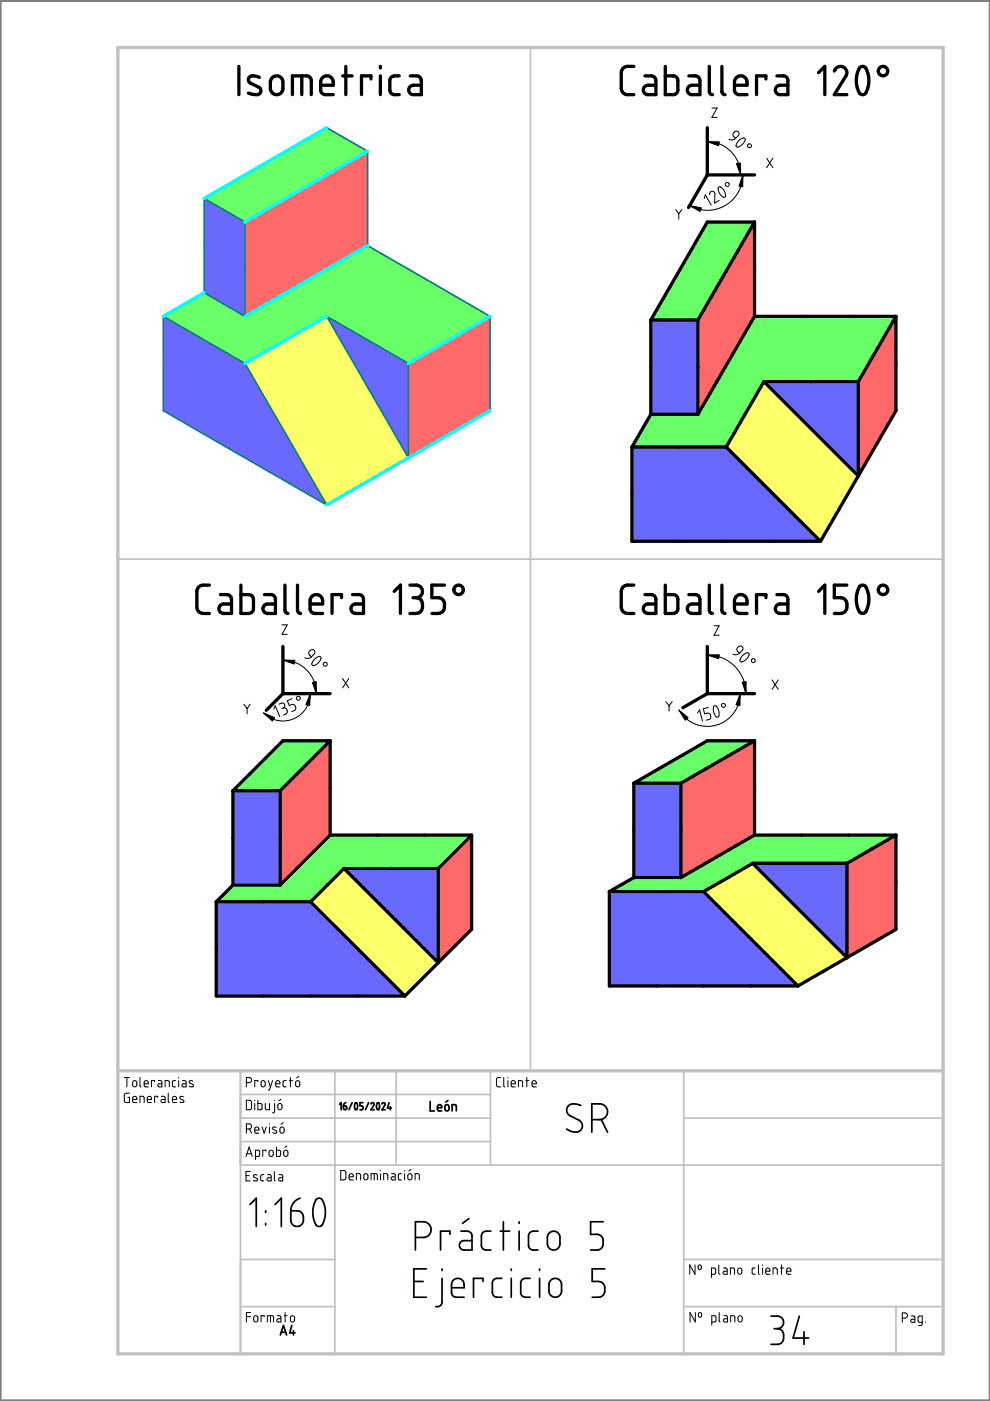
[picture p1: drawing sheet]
<svg xmlns="http://www.w3.org/2000/svg" width="210mm" height="297mm" viewBox="0 0 210 297" stroke-linecap="round" stroke-linejoin="round" font-family="sans-serif">
<path d="M51.9 77.1l17.4 30 17.3-10-17.3-30zM162 80.9l20 20-8 13.9-20-20zM65.8 191.2l7.1-7.1 20 20-7 7.1zM149.2 189l10.4-6 20 20.1-10.4 5.9z" fill-rule="evenodd" fill="#ffff69"/>
<path d="M43.3 42.1l26-15 8.6 5-26 15zM34.6 67.1l8.7-5 8.6 5 26-15 26 15-17.3 10-17.3-10-17.4 10zM138 87.8h10l12-20.7h30l-8 13.8h-20l-8 13.9h-20zM150 47.1l-12 20.8h10l12-20.8zM45.8 191.2l3.6-3.5h10l10.6-10.6h30l-7.1 7h-20l-7.1 7.1zM56.5 160.6l3.5-3.5h10l-10.6 10.6h-10zM129.2 189l5.2-2.9h10l15.6-9h30l-10.4 5.9h-20l-10.4 6zM134.4 166.1l15.6-9h10l-15.6 9z" fill-rule="evenodd" fill="#69ff69"/>
<path d="M34.6 67.1v20l34.7 20-17.4-30zM69.3 67.1l17.3 10v20zM43.3 42.1v20l8.6 5v-20zM134 94.8v20h40l-20-20zM162 80.9h20v20zM138 67.9v19.9h10v-19.9zM45.8 191.2v20h40.1l-20.1-20zM72.9 184.1h20v20zM49.4 167.7v20h10v-20zM129.2 189v20h40l-20-20zM134.4 166.1h10v20h-10zM159.6 183h20v20.1z" fill-rule="evenodd" fill="#6969ff"/>
<path d="M86.6 77.1v20l17.3-10v-20zM51.9 47.1l26-15v20l-26 15zM190 67.1v20l-8 13.8v-20zM160 47.1v20l-12 20.7v-19.9zM96.5 180.6l3.5-3.5v19.9l-7.1 7.1v-20zM59.4 167.7l10.6-10.6v20l-10.6 10.6zM179.6 183l10.4-5.9v19.9l-10.4 6.1zM144.4 166.1l15.6-9v20l-15.6 9z" fill-rule="evenodd" fill="#ff6969"/>
<g fill="none" stroke="#000" stroke-width=".36">
<path d="M72 234.1l.3-.3v1.5M72.8 234.5h.6l.1 .6a.34 .34 0 0 1-.4 .2 .34 .34 0 0 1-.3-.4zM73.3 233.8l-.4 .3-.1 .4M74.7 233.8l-.7 1.5M75.3 233.9a.54 .54 0 0 1 .5 .8v.2a.32 .32 0 0 1-.4 .4 .32 .32 0 0 1-.2-.5zM77 233.8h-.7v.7h.5l.2 .2-.1 .5-.6 .1M78.1 233.8l-.6 1.5M78.7 234a.33 .33 0 0 1 .4-.2 .33 .33 0 0 1 .2 .5l-.6 1h.6M80 233.9a.5 .5 0 0 1 .5 .7l-.1 .3a.32 .32 0 0 1-.3 .4 .32 .32 0 0 1-.3-.5zM81 234a.34 .34 0 0 1 .5-.2 .34 .34 0 0 1 .1 .5l-.6 1h.7M82.5 233.8l-.4 1.1h.9M82.7 234.6v.7"/>
<path d="M91.2 233.5v2h.9M92.8 234.9h.8l-.1-.6-.4-.1-.2 .2-.1 .8 .2 .3h.6M94.4 234.4l.4-.2 .4 .2v.8l-.3 .3h-.3l-.3-.2zM95 233.3l-.5 .4M95.9 235.5v-1.3l.7 .1 .2 1.2M123.1 234.4l-1.1-.3h-1.1l-.5 .4-.3 1 .5 .9 2.3 1.2 .3 .3 .3 .7-.3 .9-.4 .4-.7 .2-1.1-.2-.9-.5M125.5 237.4l2-.1 .9-.5 .3-.5 .1-.7-.2-.7-.3-.4-1-.5h-1.8v6.1M127.5 237.3l1.3 2.8M53 255.4l1.3-1.4v6M56.3 256.7v.3M56.3 259.4v.3M58.3 255.4l1.3-1.4v6"/>
<path d="M61.7 256.7h1.5l.9 .5 .2 .7v.9l-.2 .6-.3 .4-1 .2-.9-.5-.2-.6zM63.6 254l-.6 .3-.8 .8-.4 .8-.1 .8M67 254.4l.5-.4 .7 .2 .4 .8 .3 1.2 .1 1.3-.3 1.2-.4 1-.5 .3-.8-.2-.6-1.9v-1.8zM99.4 258.4l-1.3 1M106.7 259v6M110.1 259v.4M127.9 259h-2.7v2.7l1.8 .1 .6 .4 .3 .6v1.2l-.5 .7-.6 .3h-1.6M87.7 271.7h2M88.1 262.4h1.9l1-.5 .3-.7 .1-.7-.2-.5-.4-.6-.9-.4h-1.8v6M90.4 269h-2.7v6h2.7M93.7 271v5.2l-.4 .7-.9 .1M93.7 269v.4"/>
<path d="M95.4 261.7v-.7h-2v4M95.7 273h2.7l-.1-1.1-.5-.6-.9-.3-.5 .2-.4 .3-.3 .7v2l.3 .6 .4 .2h2M97.7 261l1.7 .1 .5 .4 .2 .5v3h-1.9l-.4-.2-.4-.6 .1-.5 .3-.5 .5-.2h1.8M102.4 271.7v-.7h-2v4M104.1 261l-1.5 .2-.5 .7v2.3l.1 .4 .7 .4h1.2M106.1 261h2M106.4 271l-1.4 .1-.3 .2-.3 .6v2.2l.2 .5 .6 .4h1.2M108.4 269v.4M108.4 271v4M110.1 261v4M112.4 271l-1.4 .1-.4 .3-.2 .5v2.3l.2 .4 .6 .4h1.2M114.1 261l-1.5 .2-.4 .4-.1 .4v2.1l.1 .5 .7 .4h1.2"/>
<path d="M114.4 269v.4M114.4 271v4M116.4 261.5l.5-.4 .7-.1 .7 .4 .4 .5v2l-.3 .7-.5 .3h-1l-.7-.6-.1-2zM116.8 271.4l.5-.3 .6-.1 .6 .3 .5 .6v2.1l-.2 .5-.6 .5h-.9l-.4-.3-.4-.5-.1-2zM128.2 269h-2.6v2.7l1.8 .1 .6 .4 .2 .7v1.2l-.4 .6-.8 .3h-1.4M163.5 279l1.6 .1 .8 .6 .2 .5-.1 .8-.5 .5-.7 .2M169.5 279l-1.4 4.7h3.4M59.4 283l.7-2 .7 2M59.6 282.5h1M61.9 281l-.5 1.6h1.1M62.2 282.2v.8M164.1 281.7h.7"/>
<path d="M164.8 281.7l.8 .2 .4 .6 .1 1.6-.4 .6-.4 .2-1.8 .1M170.5 282.4v2.6"/>
</g>
<g fill="none" stroke="#000" stroke-width=".21">
<path d="M150 30l1.3 .2 1.2 .3 1.4 .7 1 .9 1 1.1 .6 1.3 .4 1.2 .1 1.4M150.9 22.9h1.1l-1.1 2h1.1M152.3 39.7l.4-.1 .8 .7 .3 .9-.1 .6h-.4l-.6-.5-.4-.9zM155.5 28.2l.6-.4 .3 .1 .3 .3-.1 .5-.6 .6-.6-.6zM156 29.3l-.6 .4-.8-.2M156.5 29.9l1-.6a.45 .45 0 0 1 .5 .2 .45 .45 0 0 1-.2 .6l-.4 .5-.8 .5a.45 .45 0 0 1-.6-.2 .45 .45 0 0 1 .3-.6zM157.5 37.1l-.2 1.6-.7 1.9-1.2 1.7-1.6 1.2-1.7 .8-1.9 .3-2.1-.2-1.9-.8M162.5 33.5l1.4 2.1M163.9 33.5l-1.4 2.1M143.3 44.4l.6 .9M143.9 45.3v1.1M144.6 44.4l-.7 .9"/>
<path d="M149.3 42.1l.2-.8 1.3 2.2M150.5 41.3v-.4l.2-.3 .7 .1 .2 .3-.1 2.1 1-.6M59.8 132.5h1.1l-1.1 2h1.1M60 140l1.6 .1 1.3 .5 1.3 .7 1 .9 .7 1 .7 1.3 .4 1.1 .1 1.5M65.5 138.2l.5-.4 .3-.1 .4 .3 .1 .4-.8 .9-.5-.6zM66 139.3l-.6 .3-.8-.1M66.6 139.9l.5-.5 .6-.2a.66 .66 0 0 1 0 1.1l-1 .8a.45 .45 0 0 1-.6-.3 .45 .45 0 0 1 .2-.5zM150 138.9l1.4 .1 1.6 .4 1.4 .7 1.3 1.1 1.2 1.4 .7 1.4 .5 1.6 .1 1.5M151.4 132.7h1.1l-1.1 2h1.1M156.4 137.3l.5-.4 .6 .4-.1 .6-.6 .6-.6-.6zM156.8 138.5l-.7 .3-.7-.1M157.4 139.1l.9-.6a.43 .43 0 0 1 .5 .2 .43 .43 0 0 1-.2 .5l-.5 .8-1 .4-.2-.4z"/>
<path d="M51.7 149.3l.7 .9M52.4 150.2v1.1M53 149.3l-.6 .9M58 150.3l.4-.7 .9 2.3M59.1 149.3l.6-.2 .6 .1 .1 .6-.4 .3M60 150.1l.6 .1 .3 .7-.2 .4-.6 .3M60 150.1l-.2 .1M61.9 148.1l-1 .5 .4 1 .9-.3 .4 .3 .1 .4-.1 .5-.7 .4M65.8 147.1l-.2 1.6-.8 1.7-1.2 1.2-1.5 .9-1.9 .4-1.6-.2-1.4-.6-1.3-.9M72.6 143.8l1.4 2.1M74 143.8l-1.4 2.1M141.2 148.8l.7 .8"/>
<path d="M141.9 149.6v1.2M142.5 148.8l-.6 .8M147.9 151.2l.4-.7 .6 2.4M150.2 150l-1.1 .3 .3 1 .8-.1 .4 .4 .1 .5-.1 .3-.8 .3M151.3 149.8l.5-.1 .5 .6 .2 .7-.1 .9a.72 .72 0 0 1-1-.7l-.2-.6zM156.9 147.1l-.1 1.3-.3 1.1-1 1.8-1.5 1.4-2.1 1.1-2.2 .2-2.3-.5-2-1.2-1.4-1.8M163.7 144.1l1.3 2.1M165 144.1l-1.3 2.1M26.4 228.5h1.1M26.9 228.5v1.9M27.5 231.8h-.8l-.3 .2v1.4l.1 .3 1 .1v-1.1h-.4M28.1 233.1h.9l-.2-.6-.2-.1-.4 .2-.1 .9 .3 .3h.6"/>
<path d="M28.2 229.3l.4-.2 .4 .3v.7l-.3 .3h-.4l-.2-.3zM29.7 228.5v1.8l.2 .1M29.7 233.8v-1.4l.8 .1 .1 1.3M30.6 229.8h.9l-.2-.6-.4-.1-.3 .2v.8l.2 .3h.7M31.2 233.1h.9l-.2-.6-.3-.1-.3 .2-.1 .8 .3 .4h.6M32.8 229.3v-.2h-.7v1.3M33.4 232.7v-.3h-.6v1.4M33.6 229.1h.5l.2 .3v1h-.5a.33 .33 0 0 1-.4-.3 .33 .33 0 0 1 .4-.3h.5M34.2 232.4l.6 .1 .2 .2v1.1h-.7a.34 .34 0 0 1-.2-.4 .34 .34 0 0 1 .4-.3h.5M35 230.4v-1.3l.8 .1 .1 1.2M35.7 231.8v1.8l.2 .2M36.6 233.1h.8l-.1-.6-.3-.1-.3 .2-.1 .8 .2 .4h.6"/>
<path d="M37.2 229.1h-.4l-.2 .3v.9l.6 .1M37.9 228.5v.1M37.9 229.1v1.3M38.7 229.1h.6l.2 .3v1h-.7a.33 .33 0 0 1-.2-.4 .33 .33 0 0 1 .3-.2h.6M38.9 232.6l-.3-.1a.29 .29 0 0 0-.4 .1 .29 .29 0 0 0 .1 .4l.5 .3a.35 .35 0 0 1 0 .5 .35 .35 0 0 1-.5-.1h-.2M40.9 229.2l-.5-.1a.28 .28 0 0 0-.3 .2 .28 .28 0 0 0 .2 .3l.6 .3a.34 .34 0 0 1 0 .5 .34 .34 0 0 1-.5 0l-.3-.1M52.2 229.6h.7l.3-.3 .1-.4-.2-.4h-.9v1.9M52.2 233.3h.9l.2 .3v1.3l-.2 .3-.9 .1zM52.2 239.4h.7l.4-.3v-.4l-.2-.3-.9-.1v2M52.9 239.4l.4 .9M54 239.6h.9l-.2-.6-.3-.1-.3 .2-.1 .9 .3 .3h.6M54 233.3v.1"/>
<path d="M54 234v1.3M54.7 233.3v2l.7-.1 .2-.2-.1-.9-.8-.1M54.7 229.3v-.2h-.7v1.3M55.5 229.2l.4-.1 .3 .3v.7l-.3 .3h-.3l-.2-.2v-.7zM55.6 238.9l.4 1.4 .5-1.4M56.2 234v1l.3 .3h.6v-1.3M56.9 229.1l.4 1.3M57.1 238.3v.1M57.1 238.9v1.4M57.8 229.1l-.7 2h-.2M58.2 234v1.7l-.1 .2h-.3M58.2 233.3v.1"/>
<path d="M58.5 229.8h.9l-.2-.6-.4-.1-.3 .2v.9l.2 .2h.7M58.6 239.1l-.4-.1a.28 .28 0 0 0-.4 .1 .28 .28 0 0 0 .2 .4l.5 .2a.36 .36 0 0 1 0 .6 .36 .36 0 0 1-.5-.1h-.2M59 234.1l.4-.1 .4 .3v.7l-.3 .3-.3-.1-.3-.2zM59.4 239.1l.4-.2 .4 .4v.6l-.2 .3h-.4l-.2-.3zM59.6 233.1l-.5 .3M60 238l-.4 .4M60.7 229.1h-.5l-.2 .3 .1 .9 .6 .1M61.3 229.1h.7M61.6 228.5v1.9M62.8 229.2l.4-.1 .3 .3v.8l-.2 .2h-.3l-.3-.2v-.7zM63.4 228.2l-.5 .4M106.2 228.5h-.6l-.3 .3v1.4l.3 .2h.6"/>
<path d="M106.8 228.5v1.7l.2 .2M107.7 228.5v.1M107.7 229.1v1.3M108.4 229.8h.9l-.2-.6-.3-.1-.3 .2-.1 .9 .2 .2h.7M109.9 230.4v-1.3l.8 .1 .1 1.2M111.5 229.1h.6M111.7 228.5v1.9M112.8 229.8h.9l-.1-.6-.4-.1-.3 .2-.1 .9 .2 .2h.7M52.2 245.2l.6-2 .7 2M52.2 249.3h.6M52.3 244.6h1M53 248.4h-.8v2h.8"/>
<path d="M54.2 245.2h.5l.3-.2 .1-.9-.2-.2h-.7v2M54.5 249.2l-.3-.1a.31 .31 0 0 0-.4 .1 .31 .31 0 0 0 .1 .4l.5 .3a.35 .35 0 0 1 .1 .5 .35 .35 0 0 1-.5-.1h-.3M55.9 249h-.4l-.2 .4v.8l.6 .2M56.4 244.1v-.2h-.7v1.3M56.7 249l.6 .1 .2 .2v1.1h-.6a.34 .34 0 0 1-.3-.4 .34 .34 0 0 1 .3-.3h.6M57.2 244l.4-.1 .3 .3v.7l-.2 .3h-.4l-.2-.3zM58.2 248.4v1.8l.2 .2M58.6 243.2v2h.7l.2-.3-.1-.9-.8-.1M59.2 249l.6 .1 .1 .2v1.1h-.6a.34 .34 0 0 1-.2-.4 .34 .34 0 0 1 .3-.3h.5M60.3 244l.4-.1 .3 .2v.7l-.2 .4h-.4l-.2-.3zM60.8 243l-.4 .3M72.2 248.2h.8l.3 .3v1.3l-.2 .3-.9 .1z"/>
<path d="M74 249.5h.9l-.1-.6-.4-.1-.3 .2-.1 .9 .2 .2 .7 .1M75.6 250.2v-1.4l.8 .1 .1 1.3M77.2 249l.4-.2 .4 .4v.7l-.3 .2-.2 .1-.3-.3zM78.7 250.2v-1.4l1.2 .1 .1 .2v1.1M79.4 248.8v1.4M80.7 248.2v.1M80.7 248.8v1.4M81.3 250.2v-1.4l.8 .1 .1 1.3M83 248.8h.5l.3 .3v1.1h-.6a.33 .33 0 0 1-.3-.4 .33 .33 0 0 1 .3-.3h.6M85.1 248.8l-.4 .1-.2 .2v.9l.6 .2M85.8 248.2v.1M85.8 248.8v1.4"/>
<path d="M86.6 249l.4-.2 .3 .4v.7l-.2 .2-.3 .1-.3-.3zM87.1 247.9l-.4 .4M88 250.2v-1.4l.8 .1 .1 1.3M52.2 279.2h.9M53.1 278.3h-.9v2M53.9 279.1l.4-.1 .4 .2v.8l-.3 .3-.4-.1-.2-.2zM56 279.2v-.2h-.6v1.3M57.3 279v1.3M58.8 279h.5l.3 .2v1.1h-.7a.34 .34 0 0 1-.2-.4 .34 .34 0 0 1 .3-.3h.6M60.2 279h.7M60.5 278.3v2M61.7 279.1l.4-.1 .3 .3v.7l-.3 .3-.4-.1-.1-.2z"/>
<path d="M147.4 268.2v2l-1.2-2v2M147.4 278.3v2l-1.1-2v2M148.1 268.3a.34 .34 0 0 1 .4-.1 .34 .34 0 0 1 .2 .3v.5a.34 .34 0 0 1-.4 .2 .34 .34 0 0 1-.3-.4zM148.1 278.4a.34 .34 0 0 1 .4-.1 .34 .34 0 0 1 .3 .3v.4a.34 .34 0 0 1-.4 .3 .34 .34 0 0 1-.3-.3zM150.9 270.2h.6l.2-.2v-.9l-.1-.2-.7-.1v2M152.4 268.2v1.8l.2 .2M152.5 278.3v1.8l.2 .2M153.4 268.8l.5 .1 .3 .2v1.1h-.6a.33 .33 0 0 1-.3-.4 .33 .33 0 0 1 .3-.3h.6M153.5 279h.5l.3 .3v1h-.6a.34 .34 0 0 1-.3-.4 .34 .34 0 0 1 .3-.3h.6M154.9 270.2v-1.4h.5l.3 .2v1.2M156.5 269l.4-.2 .4 .3v.8l-.3 .3h-.3l-.3-.3zM156.6 279.1l.4-.1 .4 .3v.7l-.3 .3-.4-.1-.2-.2z"/>
<path d="M160.1 268.8l-.4 .1-.2 .2v.9l.6 .2M160.8 268.2v1.8l.2 .2M161.7 268.2v.1M161.7 268.8v1.4M162.3 269.5h.9l-.1-.6-.4-.1-.3 .2-.1 .9 .3 .3h.6M163.9 270.2v-1.4h.6l.3 .2v1.2M165.5 268.8h.6M165.7 268.2v2M166.8 269.5h.9l-.2-.6-.3-.1-.3 .2-.1 .9 .2 .3h.7M191.3 279.5l.9-.2 .2-.4-.1-.4-.3-.1h-.7v2M193.2 279h.6l.2 .3v1.1l-.7-.1a.33 .33 0 0 1-.2-.3 .33 .33 0 0 1 .3-.3h.6M56.7 280.3v-1.3h1.1l.2 .1v1.2"/>
<path d="M150.9 280.3h.6l.3-.2v-.9l-.1-.2h-.8v1.9M154.9 280.3v-1.3l.8 .1 .1 1.2M195.5 280.4l-.8-.2-.1-.9 .2-.3h.7v1.7l-.2 .3h-.5M196.2 280.2v.2"/>
<circle cx="154.2" cy="39.1" r=".41"/>
<circle cx="158.9" cy="30.9" r=".41"/>
<circle cx="63.2" cy="148" r=".42"/>
<circle cx="69" cy="140.8" r=".41"/>
<circle cx="153.4" cy="149.6" r=".42"/>
<circle cx="159.7" cy="140.1" r=".42"/>
</g>
<path d="M210 .1h-210v296.9h210" fill="none" stroke="#808080" stroke-width=".7"/>
<path d="M25 10.1h175v276.9h-175zM25 227h175" fill="none" stroke="#c0c0c0" stroke-width=".7"/>
<g fill="none" stroke="#c0c0c0" stroke-width=".36">
<path d="M112.5 10.1v216.9M25 118.6h175M51 227v60M51 237h53M51 232.1h53M71 227v60M84 227v20M104 227v20M145 227v60M145 237h55M51 247h149M51 242h53"/>
<path d="M51 267h20M51 277h20M145 267h55M145 277h55M190 277v10"/>
</g>
<g fill="none" stroke="#008080" stroke-width=".36">
<path d="M77.9 32.1l-8.6-5-26 15M77.9 32.1l-26 15M77.9 32.1v20M43.3 42.1v20M43.3 42.1l8.6 5M51.9 47.1v20M77.9 52.1l-26 15M77.9 52.1l26 15M34.6 67.1v20l34.7 20M34.6 67.1l17.3 10M43.3 62.1l-8.7 5M43.3 62.1l8.6 5"/>
<path d="M51.9 77.1l17.4 30M69.3 67.1l17.3 30v-20M69.3 67.1l17.3 10M69.3 67.1l-17.4 10M103.9 67.1v20l-34.6 20M103.9 67.1l-17.3 10"/>
</g>
<g fill="none" stroke="#000" stroke-width=".7">
<path d="M50.7 14.1v6M55 16.4l-.9-.3h-.9l-.4 .3-.1 .6 .2 .5 2.3 1.3 .1 .4-.1 .5-.5 .4-2-.4M57.7 16.4l.6-.3h.6l.5 .2 .5 .6 .1 2.1-.3 .6-.5 .4h-1.1l-.7-.7-.1-2zM64 16.1v4M68 18.1h2.7l-.1-1.2-.5-.6-1-.2-.9 .5-.2 .7v1.9l.2 .4 .4 .4 2.1 .1M72.7 16.1h2M73.3 14.1v6M78.7 16.7v-.6h-2.1v4M80.6 14.1v.3M80.6 16.1v4M84.6 16.1h-1.3l-.4 .3-.2 .6v2.2l.1 .4 .7 .5h1.1M87 16.1h1.6l.6 .4 .1 .5v3.1h-1.8l-.5-.2-.3-.7v-.4l.3-.5 .5-.2h1.8"/>
<path d="M134.4 14.1l-1.9 .1-.5 .4-.3 .7v3.5l.2 .7 .3 .3 .6 .3h1.6M136.7 16.1h1.7l.5 .4 .2 .5v3.1h-1.9l-.4-.2-.4-.7v-.4l.4-.5 .5-.2h1.8M141.1 14.1v6h1.8l.4-.2 .4-.7-.1-2.5-.2-.4-.5-.2h-1.8M146 16.1h1.7l.5 .4 .2 .5v3.1h-1.8l-.5-.2-.4-.7 .1-.5 .3-.4 .5-.2h1.8M150.4 14.1v5.4l.3 .5 .4 .1M153.1 14.1v5.4l.2 .5 .4 .1M155.7 18.1h2.7l-.1-1.2-.5-.6-.9-.2-.9 .5-.3 .7v1.9l.2 .4 .5 .4 2 .1M162.4 16.7v-.6h-2v4M164.7 16.1h1.5l.7 .4 .1 .4v3.2h-1.8l-.5-.3-.3-.7 .4-.8 .5-.2h1.7M173.5 15.4l1.4-1.3v6M176.9 15.1l.5-.8 1-.2 .9 .5 .3 .7-.2 .8-2.5 4h2.7M182.3 14.4l.7-.3 .5 .3 .7 1.9v1.2l-.2 1.3-.4 .9-.6 .4-.4-.1-.4-.3-.6-1.9v-1.7z"/>
<path d="M62 20.1v-4h3.2l.5 .2 .3 .7v3.1M150 27.1v10M150 37.1h10M150 37.1l-4 6.9M160 47.1h-10l-12 20.8M160 47.1l-12 20.8M160 47.1v20M138 67.9v19.9M138 67.9h10M148 67.9v19.9M160 67.1h30M160 67.1l-12 20.7"/>
<path d="M190 67.1v20l-16 27.7M190 67.1l-8 13.8M134 94.8v20h40M134 94.8h20M138 87.8h10M138 87.8l-4 7M154 94.8l20 20M162 80.9l20 20v-20M162 80.9h20M162 80.9l-8 13.9M44.4 124.1l-1.9 .1-.5 .3-.3 .8v3.6l.2 .4 .3 .4 .5 .3 1.7 .1M46.7 126.1h1.5l.7 .4 .2 .6v3h-1.7l-.7-.3-.2-.4-.1-.5 .4-.6 .5-.2h1.8"/>
<path d="M51.1 124.1v6l2.1-.2 .5-.7v-2.6l-.3-.3-.5-.2h-1.8M56.1 126.1h1.5l.6 .4 .2 .4v3.2h-1.7l-.6-.3-.4-.8 .4-.7 .5-.2h1.8M60 137.1v10M60.4 124.1v5.4l.3 .4 .4 .2M63.1 124.1v5.4l.3 .4 .3 .2M65.7 128.1h2.7l-.1-1.1-.4-.7-1-.2-.9 .4-.3 .7v2l.3 .5 .4 .3 2 .1M72.4 126.7v-.6h-2v4M74.7 126.1h1.5l.7 .4 .2 .4v3.2h-1.7l-.7-.3-.2-.4-.1-.4 .4-.8 .5-.1h1.8M83.6 125.4l1.3-1.3v6M86.9 124.1h1.7l.5 .3 .4 .4 .1 .7-.3 .7-.5 .4-.6 .1M87.6 126.7h.6M88.2 126.7l.7 .2 .5 .5 .2 .6-.1 1.2-.3 .5-.5 .3-1.8 .1"/>
<path d="M94.2 124.1h-2.6v2.6l1.7 .1 .7 .4 .2 .7v1.1l-.4 .8-.7 .2-1.5 .1M134.4 124.1l-1.9 .1-.5 .3-.3 .8v3.5l.2 .7 .8 .5 1.7 .1M136.7 126.1h1.7l.5 .4 .2 .5v3.1h-1.7l-.6-.3-.4-.6v-.4l.4-.5 .5-.2h1.8M141.1 124.1v6h1.6l.6-.2 .4-.7-.1-2.6-.2-.3-.5-.2h-1.8M146 126.1h1.7l.5 .4 .2 .5v3.1h-1.7l-.6-.3-.4-.6 .1-.5 .3-.4 .5-.2h1.8M150 137.1v10M150.4 124.1v5.4l.3 .4 .4 .2M153.1 124.1v5.4l.2 .4 .4 .2M155.7 128.1h2.7l-.1-1.2-.5-.6-.9-.2-.9 .5-.3 .7v1.9l.2 .4 .5 .4 2 .1M162.4 126.7v-.6h-2v4M164.7 126.1h1.5l.7 .4 .1 .4v3.2h-1.6l-.7-.3-.3-.7 .4-.8 .5-.2h1.7M173.5 125.4l1.4-1.3v6"/>
<path d="M179.6 124.1h-2.7v2.6h1.5l.5 .2 .4 .4 .3 .6-.1 1.2-.5 .7-.6 .2-1.5 .1M182.3 124.3l.7-.2 .5 .3 .5 .9 .2 1.1v1.3l-.2 1.1-.5 1-.6 .3-.7-.4-.6-1.9 .1-1.9zM60 147.1l-3.5 3.5M60 147.1h10M70 157.1v20M70 157.1h-10l-10.6 10.6M70 157.1l-10.6 10.6M150 147.1h10M150 147.1l-5.2 3M160 157.1v20M160 157.1h-10l-15.6 9M160 157.1l-15.6 9"/>
<path d="M49.4 167.7v20M49.4 167.7h10M59.4 167.7v20M70 177.1h30M70 177.1l-10.6 10.6M100 177.1v19.9l-14.1 14.2M100 177.1l-7.1 7M134.4 166.1h10M134.4 166.1v20M144.4 166.1v20M160 177.1h30M160 177.1l-15.6 9"/>
<path d="M190 177.1v19.9l-10.4 6.1M190 177.1l-10.4 5.9M45.8 191.2v20h40.1M45.8 191.2h20M49.4 187.7l-3.6 3.5M49.4 187.7h10M65.8 191.2l20.1 20M72.9 184.1l20 20v-20M72.9 184.1l-7.1 7.1M72.9 184.1h20M129.2 189v20h40M129.2 189h20"/>
<path d="M134.4 186.1l-5.2 2.9M134.4 186.1h10M149.2 189l20 20M159.6 183l-10.4 6M159.6 183h20M159.6 183l20 20.1M179.6 183v20.1M179.6 203.1l-10.4 5.9"/>
<circle cx="187.2" cy="15.1" r="1"/>
<circle cx="97.2" cy="125.1" r="1"/>
<circle cx="187.2" cy="125.1" r="1"/>
</g>
<path d="M150 30l2.5 .1-.1 .8zM156.1 34.7l.9-.2v2.6zM157.5 37.1v2.5l-.8-.1zM146.2 43.6l2.5 .5-.3 .8zM60 140h2.5l-.1 .8zM150 138.9l2.5-.1-.1 .9zM55.9 151.2l2.3 1-.4 .7zM65.8 147.1l-.1 2.5-.8-.2zM66.2 144.7l.9-.2v2.6zM144 150.5l1.9 1.7-.6 .5zM156.9 147.1v2.5l-.8-.2zM157.4 144.7l.8-.2v2.6z" fill="#000" stroke="#000" stroke-width=".21"/>
<path d="M69.3 27.1l-26 15M77.9 32.1l-26 15M77.9 52.1l-26 15M43.3 62.1l-8.7 5M69.3 67.1l-17.4 10M103.9 67.1l-17.3 10M103.9 87.1l-34.6 20" fill="none" stroke="#0ff" stroke-width=".7"/>
</svg>
